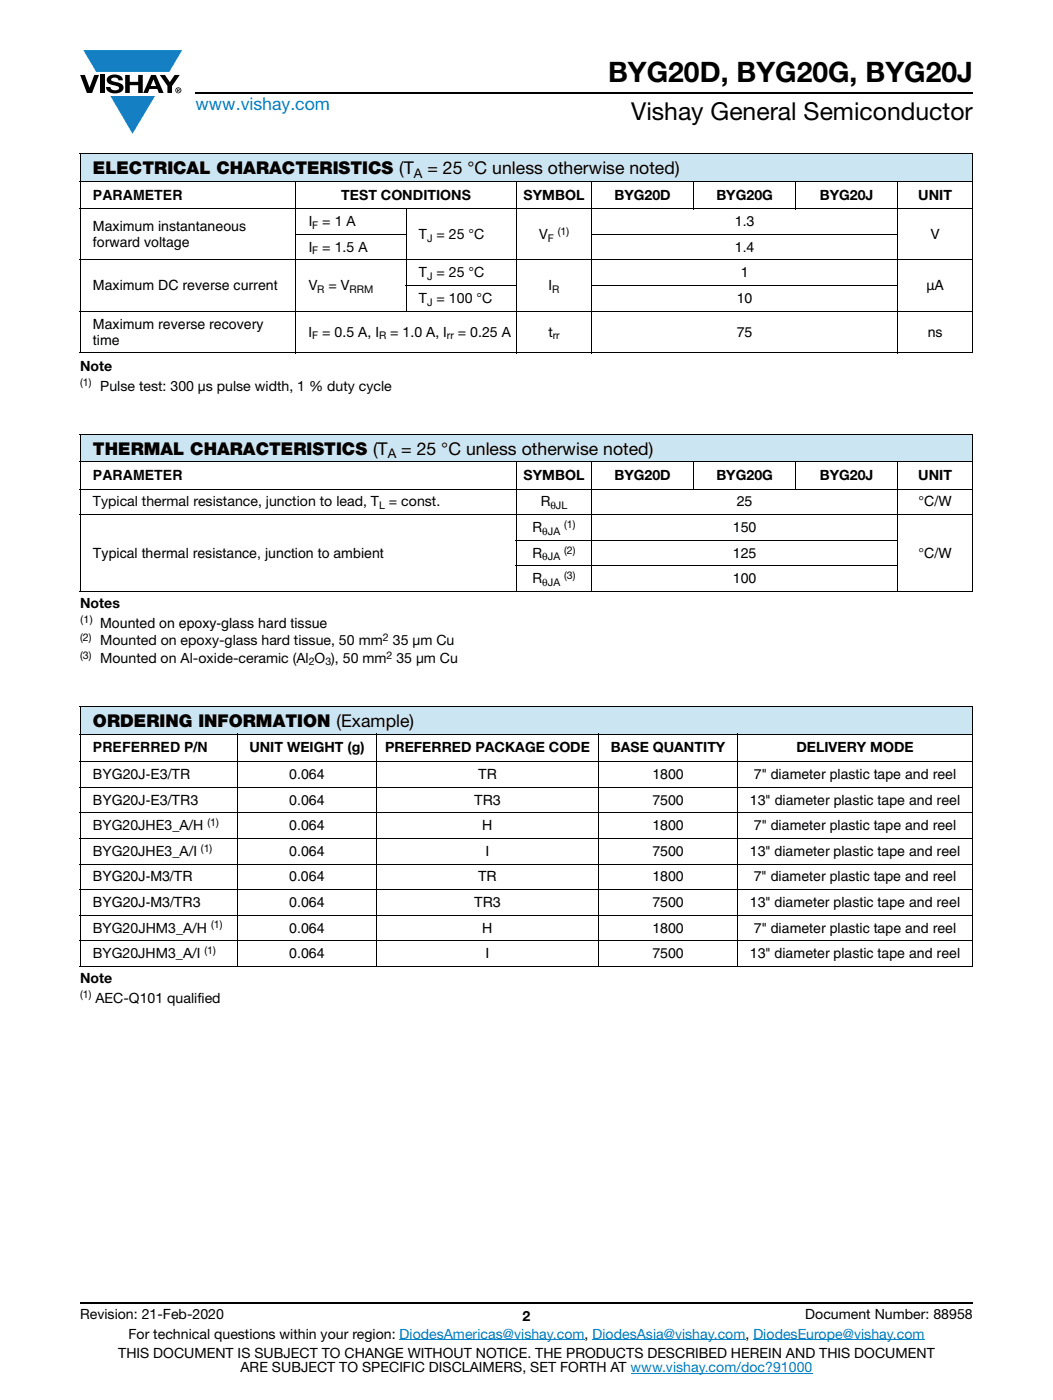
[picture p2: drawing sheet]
<svg xmlns="http://www.w3.org/2000/svg" width="210mm" height="279mm" viewBox="0 0 210 279" stroke-linecap="round" stroke-linejoin="round" font-family="sans-serif">
<defs><g id="words">
<text font-size="5.6" x="121.2" y="16.4">BYG20D, BYG20G, BYG20J</text>
<text font-size="4.9" x="125.9" y="23.9">Vishay General Semiconductor</text>
<text font-size="3.5" fill="#007ec4" x="39" y="22">www.vishay.com</text>
<g font-size="3.5">
<text x="18.5" y="34.8">ELECTRICAL CHARACTERISTICS (T</text>
<text x="85.2" y="34.8">= 25 °C unless otherwise noted)</text>
<text x="18.5" y="90.8">THERMAL CHARACTERISTICS (T</text>
<text x="80" y="90.8">= 25 °C unless otherwise noted)</text>
<text x="18.5" y="145.1">ORDERING INFORMATION (Example)</text>
</g>
<g font-size="2.8">
<text x="18.5" y="39.8">PARAMETER</text>
<text x="68.1" y="39.8">TEST CONDITIONS</text>
<text x="104.4" y="39.8">SYMBOL</text>
<text x="122.5" y="39.8">BYG20D</text>
<text x="142.9" y="39.8">BYG20G</text>
<text x="163.5" y="39.8">BYG20J</text>
<text x="183.1" y="39.8">UNIT</text>
<text x="18.5" y="46.1">Maximum instantaneous</text>
<text x="61.6" y="45.1">I</text>
<text x="64.3" y="45.1">= 1 A</text>
<text x="83.5" y="47.7">T = 25 °C</text>
<text x="107.5" y="47.7">V</text>
<text x="146.5" y="45.1">1.3</text>
<text x="185.5" y="47.7">V</text>
<text x="18.5" y="49.3">forward voltage</text>
<text x="61.6" y="50.3">I</text>
<text x="64.3" y="50.3">= 1.5 A</text>
<text x="146.5" y="50.3">1.4</text>
<text x="18.5" y="57.9">Maximum DC reverse current</text>
<text x="61.6" y="57.9">V</text>
<text x="65.5" y="57.9">= V</text>
<text x="83.5" y="55.4">T = 25 °C</text>
<text x="109.4" y="57.9">I</text>
<text x="147.7" y="55.4">1</text>
<text x="184.7" y="57.9">µA</text>
<text x="18.5" y="65.6">Maximum reverse recovery</text>
<text x="83.5" y="60.5">T = 100 °C</text>
<text x="146.9" y="60.5">10</text>
<text x="18.5" y="68.8">time</text>
<text x="61.6" y="67.2">I</text>
<text x="64.3" y="67.2">= 0.5 A, I</text>
<text x="77.8" y="67.2">= 1.0 A, I</text>
<text x="91.3" y="67.2">= 0.25 A</text>
<text x="109.3" y="67.2">t</text>
<text x="146.9" y="67.2">75</text>
<text x="185" y="67.2">ns</text>
<text x="16" y="74.1">Note</text>
<text x="20" y="77.9">Pulse test: 300 μs pulse width, 1 % duty cycle</text>
<text x="18.5" y="95.8">PARAMETER</text>
<text x="104.4" y="95.8">SYMBOL</text>
<text x="122.5" y="95.8">BYG20D</text>
<text x="142.9" y="95.8">BYG20G</text>
<text x="163.5" y="95.8">BYG20J</text>
<text x="183.1" y="95.8">UNIT</text>
<text x="18.5" y="101.1">Typical thermal resistance, junction to lead, T = const.</text>
<text x="107.8" y="101.1">R</text>
<text x="146.9" y="101.1">25</text>
<text x="183.2" y="101.1">°C/W</text>
<text x="106.2" y="106.2">R</text>
<text x="146.1" y="106.2">150</text>
<text x="18.5" y="111.3">Typical thermal resistance, junction to ambient</text>
<text x="106.2" y="111.3">R</text>
<text x="146.1" y="111.3">125</text>
<text x="183.2" y="111.3">°C/W</text>
<text x="106.2" y="116.4">R</text>
<text x="146.1" y="116.4">100</text>
<text x="16" y="121.4">Notes</text>
<text x="20" y="125.3">Mounted on epoxy-glass hard tissue</text>
<text x="20" y="128.8">Mounted on epoxy-glass hard tissue, 50 mm</text>
<text x="78.4" y="128.8">35 μm Cu</text>
<text x="20" y="132.3">Mounted on Al-oxide-ceramic (Al O ), 50 mm 35 μm Cu</text>
<text x="18.5" y="150.2">PREFERRED P/N</text>
<text x="18.5" y="155.5">BYG20J-E3/TR</text>
<text x="49.7" y="150.2">UNIT WEIGHT (g)</text>
<text x="57.7" y="155.5">0.064</text>
<text x="76.8" y="150.2">PREFERRED PACKAGE CODE</text>
<text x="95.3" y="155.5">TR</text>
<text x="121.8" y="150.2">BASE QUANTITY</text>
<text x="130.1" y="155.5">1800</text>
<text x="150.3" y="155.5">7&quot; diameter plastic tape and reel</text>
<text x="158.8" y="150.2">DELIVERY MODE</text>
<text x="18.5" y="160.6">BYG20J-E3/TR3</text>
<text x="57.7" y="160.6">0.064</text>
<text x="94.6" y="160.6">TR3</text>
<text x="130.1" y="160.6">7500</text>
<text x="149.5" y="160.6">13&quot; diameter plastic tape and reel</text>
<text x="18.5" y="165.7">BYG20JHE3_A/H</text>
<text x="57.7" y="165.7">0.064</text>
<text x="96.2" y="165.7">H</text>
<text x="130.1" y="165.7">1800</text>
<text x="150.3" y="165.7">7&quot; diameter plastic tape and reel</text>
<text x="18.5" y="170.8">BYG20JHE3_A/I</text>
<text x="57.7" y="170.8">0.064</text>
<text x="96.8" y="170.8">I</text>
<text x="130.1" y="170.8">7500</text>
<text x="149.5" y="170.8">13&quot; diameter plastic tape and reel</text>
<text x="18.5" y="175.9">BYG20J-M3/TR</text>
<text x="57.7" y="175.9">0.064</text>
<text x="95.3" y="175.9">TR</text>
<text x="130.1" y="175.9">1800</text>
<text x="150.3" y="175.9">7&quot; diameter plastic tape and reel</text>
<text x="18.5" y="181">BYG20J-M3/TR3</text>
<text x="57.7" y="181">0.064</text>
<text x="94.5" y="181">TR3</text>
<text x="130.1" y="181">7500</text>
<text x="149.5" y="181">13&quot; diameter plastic tape and reel</text>
<text x="18.5" y="186.1">BYG20JHM3_A/H</text>
<text x="18.5" y="191.2">BYG20JHM3_A/I</text>
<text x="57.7" y="186.1">0.064</text>
<text x="57.7" y="191.2">0.064</text>
<text x="96.2" y="186.1">H</text>
<text x="96.8" y="191.2">I</text>
<text x="130.1" y="191.2">7500</text>
<text x="130.1" y="186.1">1800</text>
<text x="149.5" y="191.2">13&quot; diameter plastic tape and reel</text>
<text x="150.3" y="186.1">7&quot; diameter plastic tape and reel</text>
<text x="16" y="196.2">Note</text>
<text x="19" y="200.1">AEC-Q101 qualified</text>
<text x="16" y="263.3">Revision: 21-Feb-2020</text>
<text x="104.2" y="263.6">2</text>
<text x="160.6" y="263.3">Document Number: 88958</text>
<text x="25.6" y="267.1">For technical questions within your region: DiodesAmericas@vishay.com, DiodesAsia@vishay.com, DiodesEurope@vishay.com</text>
<text x="23.6" y="271">THIS DOCUMENT IS SUBJECT TO CHANGE WITHOUT NOTICE. THE PRODUCTS DESCRIBED HEREIN AND THIS DOCUMENT</text>
<text x="48" y="273.8">ARE SUBJECT TO SPECIFIC DISCLAIMERS, SET FORTH AT www.vishay.com/doc?91000</text>
</g>
<g font-size="2.6">
<text x="82.5" y="35.4">A</text>
<text x="77.3" y="91.4">A</text>
</g>
<g font-size="2.1">
<text x="62.3" y="45.6">F</text>
<text x="111.2" y="46.8">(1)</text>
<text x="62.3" y="50.8">F</text>
<text x="85.2" y="48.2">J</text>
<text x="109.2" y="48.2">F</text>
<text x="63.3" y="58.4">R</text>
<text x="69.7" y="58.4">RRM</text>
<text x="85.2" y="55.9">J</text>
<text x="110.1" y="58.4">R</text>
<text x="85.2" y="61">J</text>
<text x="62.3" y="67.7">F</text>
<text x="75.6" y="67.7">R</text>
<text x="89.1" y="67.7">rr</text>
<text x="110.2" y="67.7">rr</text>
<text x="16" y="77.1">(1)</text>
<text x="75.6" y="101.6">L</text>
<text x="109.8" y="101.6">θJL</text>
<text x="108.1" y="106.7">θJA</text>
<text x="112.5" y="105.4">(1)</text>
<text x="108.1" y="111.8">θJA</text>
<text x="112.5" y="110.5">(2)</text>
<text x="108.1" y="116.9">θJA</text>
<text x="112.5" y="115.6">(3)</text>
<text x="16" y="124.4">(1)</text>
<text x="16" y="127.9">(2)</text>
<text x="16" y="131.5">(3)</text>
<text x="76.4" y="127.9">2</text>
<text x="77.1" y="131.5">2</text>
<text x="61.6" y="132.8">2</text>
<text x="64.9" y="132.8">3</text>
<text x="41.4" y="164.8">(1)</text>
<text x="40.1" y="170">(1)</text>
<text x="42.1" y="185.3">(1)</text>
<text x="40.8" y="190.4">(1)</text>
<text x="16" y="199.2">(1)</text>
</g>
</g></defs>
<g fill="#147fc3">
<path d="M16.6 10h19.7l-2.5 4.3h-1.2h-13.4z"/>
<path d="M22 19.2h8.9l-4.5 7.5z"/>
</g>
<g fill="#000">
<path d="M16 15h.9l1 2.5 .9-2.5h.9l-1.3 3.6h-1.1zM19.9 15h.9v3.6h-.9zM21.6 15.3a2.1 2.1 0 0 1 2.8 .3l.1 .4h-.9a.79 .79 0 0 0-.7-.5 .79 .79 0 0 0-.7 .4l.2 .3 1 .2a1.08 1.08 0 0 1 1.2 1 1.08 1.08 0 0 1-1.1 1.2 1.73 1.73 0 0 1-2.4-1.2h.9a.96 .96 0 0 0 .8 .6 .96 .96 0 0 0 1-.4 1.31 1.31 0 0 0-1.3-.6 1.03 1.03 0 0 1-1-.6 1.03 1.03 0 0 1 .1-1.1zM25 15h.9v1.3h1.7v-1.3h.9v3.6h-.9v-1.6h-1.7v1.6h-.9zM31.9 15h1l1 1.4 .9-1.4h1l-1.5 2.2v1.4h-.9v-1.4z"/>
<path d="M30.6 15.8l.5 1.4h-1zM30.1 15l-1.5 3.6h.9l.3-.8h1.6l.3 .8h.9l-1.5-3.6z"/>
<path d="M35.5 17.8h.2v.2h-.2zM35.3 17.7v.7h.2v-.3l.3 .3-.1-.3 .1-.2v-.2z"/>
<path d="M35.1 18a.46 .46 0 0 1 .9 0 .46 .46 0 0 1-.9 0zM35 18a.6 .6 0 0 0 1.2 0 .6 .6 0 0 0-1.2 0z"/>
</g>
<path d="M39 18.6h155M16 260h178" fill="none" stroke="#000" stroke-width=".36"/>
<path d="M79.7 267.4h36.9M118.2 267.4h30.5M125.8 274h36.2M150.2 267.4h34.2" fill="none" stroke="#007ec4" stroke-width=".2"/>
<path d="M16 30.7h178v5.5h-178z" fill="#cce5f3"/>
<g fill="#fff">
<path d="M16 36.2h43v5.5h-43z"/>
<path d="M59 36.2h44v5.5h-44z"/>
<path d="M103 36.2h15v5.5h-15z"/>
<path d="M118 36.2h20.3v5.5h-20.3z"/>
<path d="M138.3 36.2h20.4v5.5h-20.4z"/>
<path d="M158.7 36.2h20.3v5.5h-20.3z"/>
<path d="M179 36.2h15v5.5h-15z"/>
</g>
<g fill="none" stroke="#000" stroke-width=".2">
<path d="M15.9 30.7h178.2M15.9 36.2h178.2M16 30.8v39.5M59 36.1v34.4M103 36.1v34.4M118 36.1v34.4M138.3 36.1v5.6M158.7 36.1v5.6M179 36.1v34.4M194 30.8v39.5M15.9 41.7h178.2M15.9 51.9h178.2"/>
<path d="M58.9 46.8h22.2M80.9 57h22.2M81 41.6v20.6M117.9 46.8h61.2M117.9 57h61.2M15.9 62.1h178.2M15.9 70.4h178.2"/>
</g>
<path d="M16 86.6h178v5.5h-178z" fill="#cce5f3"/>
<g fill="#fff">
<path d="M16 92.1h87v5.5h-87z"/>
<path d="M103 92.1h15v5.5h-15z"/>
<path d="M118 92.1h20.3v5.5h-20.3z"/>
<path d="M138.3 92.1h20.4v5.5h-20.4z"/>
<path d="M158.7 92.1h20.3v5.5h-20.3z"/>
<path d="M179 92.1h15v5.5h-15z"/>
</g>
<g fill="none" stroke="#000" stroke-width=".2">
<path d="M15.9 86.6h178.2M15.9 92.1h178.2M15.9 97.6h178.2M16 86.7v31.3M103 92.1v26.1M118 92.1v26.1M138.3 92.1v5.6M158.7 92.1v5.6M179 92.1v26.1M194 86.7v31.3M15.9 102.7h178.2M15.9 118.1h178.2"/>
<path d="M102.9 107.9h76.2M102.9 113h76.2"/>
</g>
<path d="M16 141h178v5.5h-178z" fill="#cce5f3"/>
<g fill="#fff">
<path d="M16 146.5h31.4v5.5h-31.4z"/>
<path d="M47.4 146.5h27.6v5.5h-27.6z"/>
<path d="M75 146.5h44.4v5.5h-44.4z"/>
<path d="M119.4 146.5h27.6v5.5h-27.6z"/>
<path d="M147 146.5h47v5.5h-47z"/>
</g>
<g fill="none" stroke="#000" stroke-width=".2">
<path d="M15.9 141h178.2M15.9 146.5h178.2M15.9 152h178.2M15.9 157.1h178.2M16 141.1v51.7M47.4 146.4v46.6M75 146.4v46.6M119.4 146.4v46.6M147 146.4v46.6M194 141.1v51.7M15.9 162.2h178.2M15.9 167.3h178.2"/>
<path d="M15.9 172.4h178.2M15.9 177.6h178.2M15.9 182.7h178.2M15.9 187.8h178.2M15.9 192.9h178.2"/>
</g>
<use href="#words"/>
</svg>
